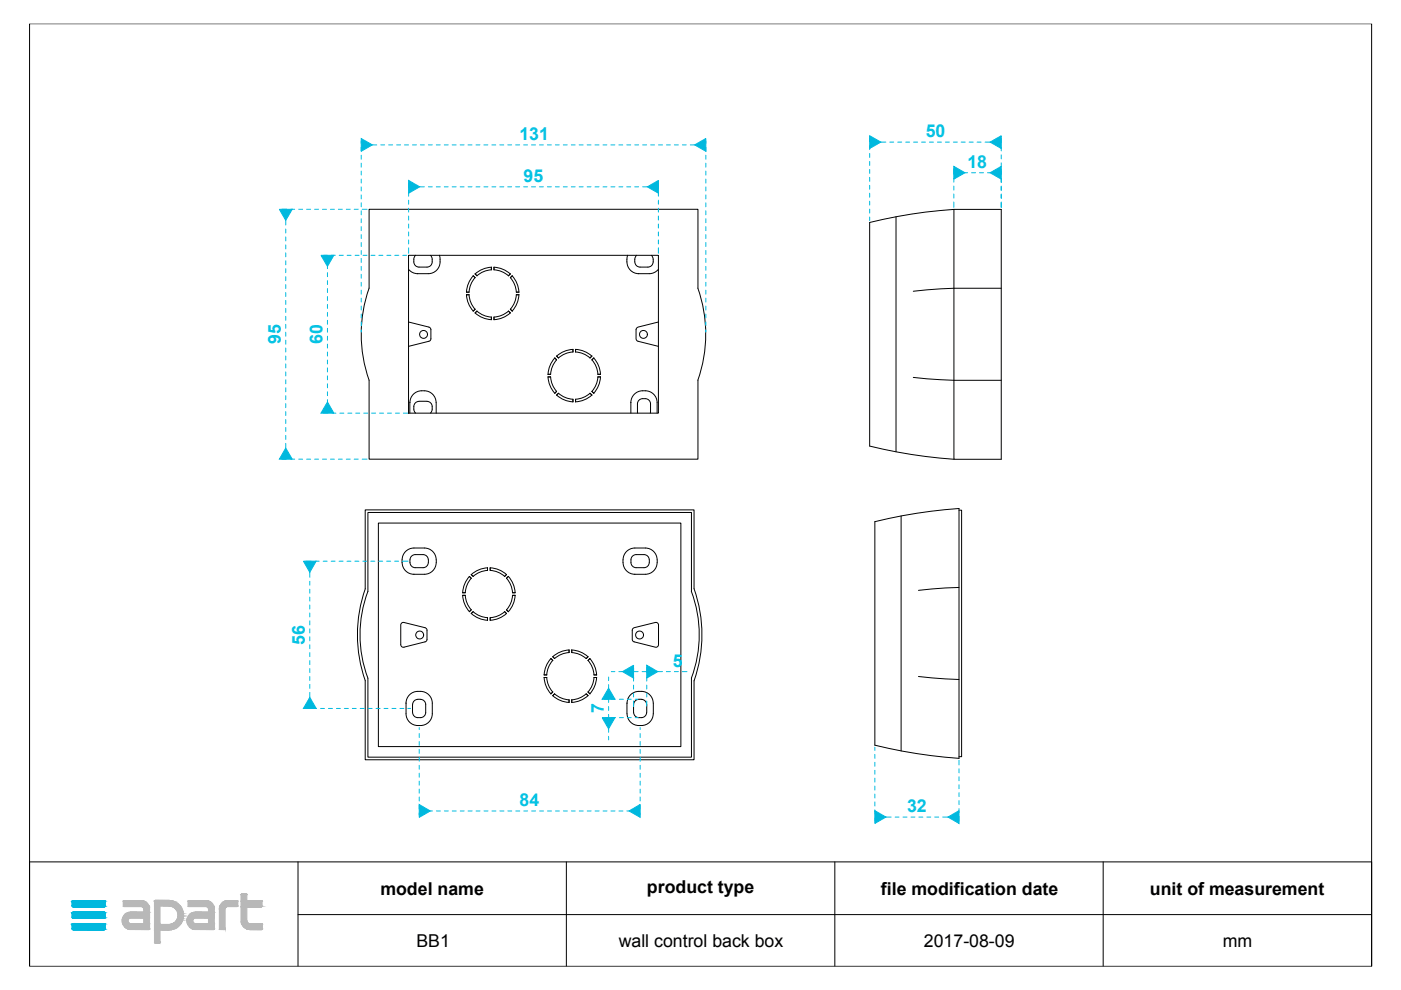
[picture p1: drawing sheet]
<svg xmlns="http://www.w3.org/2000/svg" width="297mm" height="210mm" viewBox="0 0 297 210" stroke-linecap="round" stroke-linejoin="round" font-family="sans-serif">
<defs><g id="words">
<g font-size="3.8" fill="#00c3e4">
<text x="110.1" y="29.7">131</text>
<text x="196.3" y="29.1">50</text>
<text x="205.1" y="35.6">18</text>
<text x="111" y="38.6">95</text>
<text x="59.5" y="72.9" transform="rotate(-90 59.5 72.9)">95</text>
<text x="68.4" y="72.9" transform="rotate(-90 68.4 72.9)">60</text>
<text x="64.6" y="136.7" transform="rotate(-90 64.6 136.7)">56</text>
<text x="142.7" y="141.4">5</text>
<text x="128" y="151.2" transform="rotate(-90 128 151.2)">7</text>
<text x="110.2" y="170.9">84</text>
<text x="192.3" y="172.2">32</text>
</g>
<g font-size="3.8">
<text x="80.6" y="189.7">model name</text>
<text x="137.2" y="189.3">product type</text>
<text x="186.8" y="189.7">file modification date</text>
<text x="243.8" y="189.7">unit of measurement</text>
<text x="88.3" y="200.8">BB1</text>
<text x="131.2" y="200.8">wall control back box</text>
<text x="195.9" y="200.8">2017-08-09</text>
<text x="259.3" y="200.8">mm</text>
</g>
</g></defs>
<g fill="none" stroke="#000" stroke-width=".21">
<path d="M6.3 5h284.5v199.9h-284.5zM86.6 54.1h53v33.5h-53zM86.6 57.1l.7 .6 1.3 .3M88.1 54.1a1.5 1.5 0 0 0 .7 2.5h1.7a1.44 1.44 0 0 0 1.2-1 1.44 1.44 0 0 0-.4-1.5M88.6 58h.1M93.2 54.1a2.82 2.82 0 0 1-2.4 3.9h-2.2M100.3 58.5l.4 .4-.9 1.4-.4 1.6h-.5l.4-1.8zM100.7 58.1l1.6-1 1.9-.4v.5l-1.7 .4-1.4 .9zM104.7 56.7l1.9 .4 1.6 1-.4 .4-1.4-.9-1.7-.4zM108.6 58.5l1 1.6 .4 1.8h-.5l-.4-1.6-.9-1.4zM132.9 55v.5M132.9 55.5a2.5 2.5 0 0 0 2.5 2.5"/>
<path d="M133.1 54.1l-.2 .9M135 54.1a1.48 1.48 0 0 0 .7 2.5h1.7a1.1 1.1 0 0 0 1.1-1.1M135.4 58h.1M138.1 54.1l.4 .9M138.5 55v.5M139.6 57.1l-.7 .6-.8 .3h-2.7M190 46v49.8M202.2 44.4h10.1v53h-10.1zM202.2 44.4a103.2 103.2 0 0 0-17.8 2.8v47.4a106 106 0 0 0 17.8 2.8M86.6 68.3l4.3 1.1 .5 .4v2.1l-.2 .3-4.6 1.2M100.3 66l-1-1.7-.4-1.8h.5l.4 1.6 .9 1.5-.4 .4M101.1 66l1.4 .9 1.7 .3v.6l-1.3-.2-1.1-.5-1.1-.8 .4-.3"/>
<path d="M107.8 66l-1.4 .9-1.7 .3v.6l1.3-.2 1.2-.5 1-.8-.4-.3M108.6 66l1-1.7 .4-1.8h-.5l-.4 1.6-.9 1.5 .4 .4M116.7 79.9h-.5l.2 1.3 .5 1.1 .7 1.1 .4-.4-.9-1.4-.4-1.7M116.7 79.4l.4-1.7 .9-1.4-.4-.4-.7 1-.5 1.2-.2 1.3h.5M121.5 74.1l-1.9 .4-1.6 1M121.5 74.1v.5l-1.7 .4-1.4 .9-.4-.4M122 74.1v.5l1.7 .4 1.4 .9 .4-.4M122 74.1l1.9 .4 1.6 1M125.9 75.9l1 1.6 .4 1.9h-.5l-.4-1.7-.9-1.4zM126.8 79.9h.5l-.2 1.3-.5 1.1-.7 1.1-.4-.4 .9-1.4zM139.6 68.3l-4.3 1.1-.4 .5v1.9l.2 .5 4.5 1.1M148 61.1a29.3 29.3 0 0 1 0 19.5"/>
<path d="M148 61.1v-16.7h-69.7v16.7a29.3 29.3 0 0 0 0 19.5v16.8h69.7v-16.8M212.3 61.1a119 119 0 0 0-18.7 .7M86.9 85.4v2.2M86.9 85.3v.1M86.9 85.3a2.82 2.82 0 0 1 2.3-2.5 2.82 2.82 0 0 1 3 1.5l.3 1.1M88.8 85.1a1.43 1.43 0 0 0-1.1 1 1.43 1.43 0 0 0 .4 1.5M88.8 85.1h1.7M90.5 85.1a1.43 1.43 0 0 1 1.2 1 1.43 1.43 0 0 1-.4 1.5M92.5 85.4v2.2M118 83.8l.4-.4 1.4 .9 1.7 .3v.6M118 83.8l1.6 1 1.9 .4M125.5 83.8l-1.6 1-1.9 .4"/>
<path d="M125.5 83.8l-.4-.4-1.4 .9-1.7 .3v.6M133.8 85.4v2.2M133.8 85.3v.1M133.8 85.3a2.8 2.8 0 0 1 2.7-2.5 2.8 2.8 0 0 1 2.8 2.6v2.2M135.2 87.6v-2a1.42 1.42 0 0 1 1.3-1.1 1.42 1.42 0 0 1 1.4 1.1v2M193.6 80a124.8 124.8 0 0 0 18.7 .6M77.4 108.1h69.8v16.7a29.3 29.3 0 0 1 0 19.5v16.8h-69.8l.1-16.8a29.5 29.5 0 0 1-.1-19.5zM80.2 110.9h64.2v47.4h-64.2zM85.2 118.7v.6M85.3 119.3a2.5 2.5 0 0 0 2.4 2.5M85.3 118.7a2.5 2.5 0 0 1 2.5-2.5 4.6 4.6 0 0 1 3.7 .5 2.95 2.95 0 0 1-.9 5l-2.8 .1M90.8 118.7a1.1 1.1 0 0 0-1.1-1.1h-1.7a1.42 1.42 0 0 0-1.1 1.4 1.42 1.42 0 0 0 1.1 1.4h1.7a1.1 1.1 0 0 0 1.1-1.1"/>
<path d="M90.8 118.7v.6M134.2 117.8a4 4 0 0 1 2.7-.2 1.46 1.46 0 0 1 .8 1.5 1.46 1.46 0 0 1-1.2 1.3h-1.6a1.44 1.44 0 0 1-1.2-1.1 1.44 1.44 0 0 1 .5-1.5zM139.3 118.7a2.5 2.5 0 0 0-2.5-2.5 4.6 4.6 0 0 0-3.8 .5 2.96 2.96 0 0 0 1 5l.6 .1M139.3 119.3a2.5 2.5 0 0 1-2.5 2.5h-2.2M139.3 118.7v.6M185.5 110.6a106.2 106.2 0 0 1 17.8-2.8v53a106.2 106.2 0 0 1-17.8-2.8zM191.1 109.4v49.8M203.3 108.2h.6v52.2h-.6M85.1 132.2l.5-.2 4.6 1.1 .3 .4-.1 2.4-.2 .2-4.5 1.1h-.4l-.3-.4v-4.4zM87.7 121.8h.1M98.1 126.2h.5l.4 1.7 .9 1.4-.4 .4M98.1 126.2l.4 1.9 1 1.6"/>
<path d="M99.5 122.2l.4 .4-.9 1.4-.4 1.7h-.5M99.5 122.2l-1 1.6-.4 1.9M99.9 130.1l.4-.4 1.4 .9 1.7 .4v.5l-1.9-.4zM99.9 121.8l1.6-1 1.9-.4v.5l-1.7 .4-1.4 .9zM103.9 120.4l1.9 .4 1.6 1-.4 .4-1.4-.9-1.7-.4zM103.9 131l1.7-.4 1.4-.9 .4 .4-1 .7-1.2 .5-1.3 .2zM109.2 125.7l-.4-1.9-1-1.6-.4 .4 .9 1.4 .4 1.7h.5M109.2 126.2h-.5l-.4 1.7-.9 1.4 .4 .4 1-1.6 .4-1.9M117.2 139.2l1.6-1 1.8-.4v.6l-1.6 .3-1.4 .9zM121.2 137.8l1.9 .4 1.6 1-.4 .4-1.5-.9-1.6-.3zM125.1 139.6l1 1.6 .4 1.9M125.1 139.6l-.4 .4 .9 1.5 .3 1.6h.6"/>
<path d="M134.2 133.3l4.7-1.3h.4l.3 .4v4.4l-.1 .2-.5 .2-4.6-1.1-.3-.4v-2.2zM134.6 121.8h.1M146.6 125.4a26.1 26.1 0 0 1 0 18.4M146.6 125.4v-16.7h-68.6v16.7a26.1 26.1 0 0 0 0 18.4v16.7h68.6v-16.7M203.3 124.6l-8.6 .6M86.1 149.1h.1M86.6 147.5a2.85 2.85 0 0 1 3.1-.9 2.85 2.85 0 0 1 2 2.5 4.6 4.6 0 0 1-.6 3.8 2.85 2.85 0 0 1-3 .9 2.85 2.85 0 0 1-2-2.5 4.6 4.6 0 0 1 .5-3.8zM88.6 148.3a1.14 1.14 0 0 0-1.1 1.1v1.7a1.42 1.42 0 0 0 1.4 1.1 1.42 1.42 0 0 0 1.4-1.1v-1.7a1.1 1.1 0 0 0-1.1-1.1M88.6 148.3h.6M115.4 143.6l.5 .1 .4 1.6 .9 1.4-.4 .4M115.4 143.1l.4-1.9 1-1.6 .4 .4-.9 1.5-.4 1.6h-.5M115.4 143.6l.4 1.9 1 1.6"/>
<path d="M117.6 147.1l1.4 .9 1.6 .4M117.6 147.1l-.4 .4 1.6 1 1.8 .4 .1-.5M124.3 147.1l-1.5 .9-1.6 .4M124.3 147.1l.4 .4-1.6 1-1.9 .4v-.5M126.5 143.6l-.4 1.9-1 1.6M126.5 143.6l-.6 .1-.3 1.6-.9 1.4 .4 .4M133 149.1h.1M133.5 147.5a2.83 2.83 0 0 1 3-.9 2.83 2.83 0 0 1 2 2.5v2.2a2.8 2.8 0 0 1-2.8 2.5 2.8 2.8 0 0 1-2.7-2.5 4.6 4.6 0 0 1 .5-3.8zM134.3 149.4v1.7M135.4 148.3a1.1 1.1 0 0 0-1.1 1.1M135.4 148.3h.6M136 148.3a1.1 1.1 0 0 1 1.1 1.1v1.7a1.42 1.42 0 0 1-1.4 1.1 1.42 1.42 0 0 1-1.4-1.1"/>
<path d="M194.7 143.4l8.6 .7M6.3 182.7h284.5v22.2h-284.5zM63.2 193.9h227.6M63.2 182.7v22.2M120.1 182.7v22.2M177 182.7v22.2M233.9 182.7v22.2"/>
<circle cx="89.8" cy="70.9" r=".83"/>
<circle cx="136.4" cy="70.9" r=".83"/>
<circle cx="89" cy="134.6" r=".84"/>
<circle cx="135.6" cy="134.6" r=".84"/>
</g>
<g fill="#00b8de" stroke="#00b8de" stroke-width=".21">
<path d="M15.5 191h6.6z"/>
<path d="M15.4 191h6.8z"/>
<path d="M15.5 191h6.7z"/>
<path d="M15.3 191h6.9z"/>
<path d="M15.3 191l7 .1z"/>
<path d="M15.3 191.1h7z"/>
<path d="M15.3 191.1l7.1 .1z"/>
<path d="M15.2 191.2h7.2z"/>
<path d="M15.2 191.2l7.2 .8h-7.2z"/>
<path d="M15.2 191.2h7.2v.8z"/>
<path d="M15.2 192h7.2z"/>
<path d="M15.2 192l7.1 .1z"/>
<path d="M15.3 192.1h7z"/>
<path d="M15.3 192.1l7 .1z"/>
<path d="M15.3 192.2h6.9z"/>
<path d="M15.3 192.2h7z"/>
<path d="M15.4 192.2l6.8 .1z"/>
<path d="M15.4 192.2h6.8z"/>
<path d="M15.4 192.3h6.7z"/>
<path d="M15.4 192.3h6.8z"/>
<path d="M15.5 192.3h6.6z"/>
<path d="M15.5 193.4h6.6z"/>
<path d="M15.4 193.4h6.8z"/>
<path d="M15.5 193.4h6.7z"/>
<path d="M15.3 193.5h6.9z"/>
<path d="M15.4 193.4l6.8 .1z"/>
<path d="M15.3 193.5h7z"/>
<path d="M15.3 193.5l7 .1z"/>
<path d="M15.3 193.6h7.1z"/>
<path d="M15.2 193.6l7.2 .1z"/>
<path d="M15.2 193.7l7.2 .7h-7.2z"/>
<path d="M15.2 193.7h7.2v.7z"/>
<path d="M15.2 194.4l7.2 .1z"/>
<path d="M15.2 194.5h7.1z"/>
<path d="M15.2 194.5h7.2z"/>
<path d="M15.3 194.5l7 .1z"/>
<path d="M15.3 194.5h7z"/>
<path d="M15.3 194.6h7z"/>
<path d="M15.3 194.6h6.9z"/>
<path d="M15.3 194.6l6.9 .1z"/>
<path d="M15.4 194.7h6.8z"/>
<path d="M15.4 194.7h6.7z"/>
<path d="M15.5 194.7h6.6z"/>
<path d="M15.5 195.8h6.6z"/>
<path d="M15.4 195.8h6.8z"/>
<path d="M15.5 195.8h6.7z"/>
<path d="M15.3 195.9h6.9z"/>
<path d="M15.4 195.8l6.8 .1z"/>
<path d="M15.3 195.9h7z"/>
<path d="M15.3 195.9l7 .1z"/>
<path d="M15.3 196h7.1z"/>
<path d="M15.2 196l7.2 .1z"/>
<path d="M15.2 196.1l7.2 .7h-7.2z"/>
<path d="M15.2 196.1h7.2v.7z"/>
<path d="M15.2 196.8l7.2 .1z"/>
<path d="M15.2 196.9h7.1z"/>
<path d="M15.2 196.9h7.2z"/>
<path d="M15.3 196.9l7 .1z"/>
<path d="M15.3 196.9h7z"/>
<path d="M15.3 197h7z"/>
<path d="M15.3 197l6.9 .1z"/>
<path d="M15.3 197.1h6.9z"/>
<path d="M15.4 197.1h6.8z"/>
<path d="M15.4 197.1h6.7z"/>
<path d="M15.5 197.1h6.6z"/>
<path d="M76.6 29.4l2.4 1.3-2.4 1.4z"/>
<path d="M147.3 30.7l2.4-1.3v2.7z"/>
<path d="M59.2 44.4h2.8l-1.4 2.3z"/>
<path d="M60.6 95l1.4 2.4h-2.8z"/>
<path d="M184.4 28.8l2.4 1.3-2.4 1.4z"/>
<path d="M209.9 30.1l2.4-1.3v2.7z"/>
<path d="M64.3 119h2.7l-1.3 2.3z"/>
<path d="M65.7 147.9l1.3 2.3h-2.7z"/>
<path d="M129 145.9l1.4 2.4h-2.7z"/>
<path d="M127.7 152.2h2.7l-1.4 2.3z"/>
<path d="M132 142.4l2.3-1.4v2.8z"/>
<path d="M137.1 141l2.4 1.4-2.4 1.4z"/>
<path d="M202.2 35.3l2.4 1.3-2.4 1.4z"/>
<path d="M209.9 36.6l2.4-1.3v2.7z"/>
<path d="M185.5 171.9l2.3 1.3-2.3 1.4z"/>
<path d="M201 173.2l2.3-1.3v2.7z"/>
<path d="M88.9 170.6l2.3 1.3-2.3 1.4z"/>
<path d="M133.4 171.9l2.3-1.3v2.7z"/>
<path d="M86.6 38.3l2.4 1.3-2.4 1.4z"/>
<path d="M137.2 39.6l2.4-1.3v2.7z"/>
<path d="M69.4 85.2l1.4 2.4h-2.7z"/>
<path d="M68.1 54.1h2.7l-1.4 2.4z"/>
</g>
<g fill="#b8b8b8" stroke="#b8b8b8" stroke-width=".21">
<path d="M51.2 189.6h1z"/>
<path d="M51.2 189.6h1.1z"/>
<path d="M51.1 189.6h1.2z"/>
<path d="M51.1 189.6l1.2 .1z"/>
<path d="M51.1 189.7h1.2z"/>
<path d="M32.9 190.9h3z"/>
<path d="M32.9 190.9h3.1z"/>
<path d="M32.8 190.9h3.2z"/>
<path d="M32.8 190.9l3.4 .1z"/>
<path d="M48.2 191h2.1z"/>
<path d="M40 191h3.7z"/>
<path d="M26.2 191h3.8z"/>
<path d="M51.1 189.7l1.2 1.3h-1.2z"/>
<path d="M51.1 189.7h1.2v1.3z"/>
<path d="M51.1 191h4.4z"/>
<path d="M39.9 191h3.9z"/>
<path d="M40 191h3.8z"/>
<path d="M32.8 191h3.5z"/>
<path d="M48.1 191h2.2z"/>
<path d="M26.2 191h3.9z"/>
<path d="M48 191h2.4z"/>
<path d="M48.1 191h2.3z"/>
<path d="M39.9 191h4z"/>
<path d="M26.2 191h4z"/>
<path d="M32.8 191h3.6z"/>
<path d="M47.9 191h2.5z"/>
<path d="M39.9 191h4.1z"/>
<path d="M26.2 191h4.1z"/>
<path d="M32.8 191h3.7z"/>
<path d="M39.9 191h4.2z"/>
<path d="M26.2 191h4.2z"/>
<path d="M32.8 191h3.8z"/>
<path d="M51.1 191h4.5z"/>
<path d="M47.8 191h2.6z"/>
<path d="M32.7 191h3.9z"/>
<path d="M47.7 191h2.7z"/>
<path d="M39.9 191h4.3z"/>
<path d="M26.1 191h4.4z"/>
<path d="M47.7 191.1h2.7z"/>
<path d="M47.7 191l2.7 .1z"/>
<path d="M39.9 191l4.4 .1z"/>
<path d="M26.1 191l4.4 .1z"/>
<path d="M51.1 191l4.5 .1z"/>
<path d="M47.6 191.1h2.8z"/>
<path d="M39.9 191.1h4.4z"/>
<path d="M26.1 191.1h4.5z"/>
<path d="M32.7 191l4.2 .1z"/>
<path d="M47.3 191.3l.3-.2 2.8 .2z"/>
<path d="M47.6 191.1h2.8v.2z"/>
<path d="M39.9 191.1l4.7 .2h-4.7z"/>
<path d="M39.9 191.1h4.4l.3 .2z"/>
<path d="M26.1 191.1l4.8 .2h-4.8z"/>
<path d="M26.1 191.1h4.5l.3 .2z"/>
<path d="M32.7 191.1l4.7 .2h-4.7z"/>
<path d="M32.7 191.1h4.2l.5 .2z"/>
<path d="M47 191.5l.3-.2 3.1 .2z"/>
<path d="M47.3 191.3h3.1v.2z"/>
<path d="M39.9 191.3l5 .2h-5z"/>
<path d="M39.9 191.3h4.7l.3 .2z"/>
<path d="M26.1 191.3l5.1 .2h-5.1z"/>
<path d="M26.1 191.3h4.8l.3 .2z"/>
<path d="M32.7 191.3l5.1 .3h-5.1z"/>
<path d="M32.7 191.3h4.7l.4 .3z"/>
<path d="M47 191.5l3.4 .2h-3.6z"/>
<path d="M47 191.5h3.4v.2z"/>
<path d="M39.9 191.5l5.2 .2h-5.2z"/>
<path d="M39.9 191.5h5l.2 .2z"/>
<path d="M26.1 191.5l5.3 .2h-5.3z"/>
<path d="M26.1 191.5h5.1l.2 .2z"/>
<path d="M32.7 191.6l5.4 .4h-5.4z"/>
<path d="M32.7 191.6h5.1l.3 .4z"/>
<path d="M46.8 191.7l3.6 .3h-3.7z"/>
<path d="M46.8 191.7h3.6v.3z"/>
<path d="M39.9 191.7l5.4 .3h-5.4z"/>
<path d="M39.9 191.7h5.2l.2 .3z"/>
<path d="M26.1 191.7l5.5 .3h-5.5z"/>
<path d="M26.1 191.7h5.3l.2 .3z"/>
<path d="M46.7 192l3.7 .1z"/>
<path d="M39.9 192l5.4 .1z"/>
<path d="M26.1 192l5.5 .1z"/>
<path d="M46.6 192.1h3.8z"/>
<path d="M26.1 192.1h5.5z"/>
<path d="M39.9 192.1h5.4z"/>
<path d="M32.7 192l5.6 .1h-5.6z"/>
<path d="M32.7 192h5.4l.2 .1z"/>
<path d="M51.1 191.1l4.5 1h-4.5z"/>
<path d="M51.1 191.1h4.5v1z"/>
<path d="M51.1 192.1h4.5z"/>
<path d="M39.9 192.1l5.4 .1z"/>
<path d="M46.6 192.1l3.8 .1z"/>
<path d="M26.2 192.1l5.4 .1z"/>
<path d="M51.1 192.1l4.5 .1z"/>
<path d="M39.9 192.2h5.4z"/>
<path d="M35.9 192.1l2.4 .1z"/>
<path d="M46.6 192.2h3.8z"/>
<path d="M26.2 192.2h5.4z"/>
<path d="M51.1 192.2h4.4z"/>
<path d="M51.1 192.2h4.5z"/>
<path d="M46.6 192.2h3.7z"/>
<path d="M40 192.2h5.3z"/>
<path d="M46.6 192.2h1.5z"/>
<path d="M46.6 192.2h1.6z"/>
<path d="M43.7 192.2h1.7z"/>
<path d="M30 192.2h1.6z"/>
<path d="M51.1 192.2h4.3z"/>
<path d="M46.6 192.2l1.4 .1z"/>
<path d="M43.8 192.2l1.6 .1z"/>
<path d="M30.1 192.2l1.5 .1z"/>
<path d="M36.3 192.2l2.1 .1h-1.8z"/>
<path d="M36.3 192.2h2l.1 .1z"/>
<path d="M46.6 192.3h1.3z"/>
<path d="M46.6 192.3h1.4z"/>
<path d="M43.9 192.3h1.5z"/>
<path d="M30.2 192.3h1.4z"/>
<path d="M46.5 192.3l1.4 .1z"/>
<path d="M46.5 192.3h1.4z"/>
<path d="M44 192.3l1.4 .1z"/>
<path d="M30.3 192.3l1.4 .1z"/>
<path d="M36.6 192.3l1.8 .1z"/>
<path d="M46.5 192.4h1.4z"/>
<path d="M44 192.4h1.4z"/>
<path d="M30.3 192.4h1.4z"/>
<path d="M36.8 192.4l1.7 .1h-1.6z"/>
<path d="M36.8 192.4h1.6l.1 .1z"/>
<path d="M46.5 192.4l1.3 .1z"/>
<path d="M44.1 192.4l1.3 .1z"/>
<path d="M30.3 192.4l1.4 .1z"/>
<path d="M46.5 192.5l1.3 .1z"/>
<path d="M46.5 192.5h1.3z"/>
<path d="M44.1 192.5l1.3 .1z"/>
<path d="M30.4 192.5l1.3 .1z"/>
<path d="M46.5 192.6l1.2 .1z"/>
<path d="M46.5 192.6h1.3z"/>
<path d="M44.2 192.6l1.2 .1z"/>
<path d="M30.4 192.6l1.3 .1z"/>
<path d="M46.5 192.7h1.2z"/>
<path d="M44.2 192.7h1.2z"/>
<path d="M30.5 192.7h1.2z"/>
<path d="M36.9 192.5l1.7 .2h-1.4z"/>
<path d="M36.9 192.5h1.6l.1 .2z"/>
<path d="M37.2 192.7l1.5 .1z"/>
<path d="M37.3 192.8l1.4 .2h-1.3z"/>
<path d="M37.3 192.8h1.4v.2z"/>
<path d="M37.4 193l1.4 .3h-1.2z"/>
<path d="M37.4 193h1.3l.1 .3z"/>
<path d="M37.6 193.3h1.2z"/>
<path d="M44.2 192.7l1.2 .7h-1.2z"/>
<path d="M44.2 192.7h1.2v.7z"/>
<path d="M30.5 192.7l1.2 .7h-1.2z"/>
<path d="M30.5 192.7h1.2v.7z"/>
<path d="M41 193.5h4.4z"/>
<path d="M41.3 193.4l4.1 .1z"/>
<path d="M27.2 193.5h4.5z"/>
<path d="M27.6 193.4l4.1 .1z"/>
<path d="M40.7 193.6h4.7z"/>
<path d="M41 193.5l4.4 .1z"/>
<path d="M26.9 193.6h4.8z"/>
<path d="M27.2 193.5l4.5 .1z"/>
<path d="M37.6 193.3l1.3 .4h-1.2z"/>
<path d="M37.6 193.3h1.2l.1 .4z"/>
<path d="M40.4 193.7l.3-.1 4.7 .1z"/>
<path d="M40.7 193.6h4.7v.1z"/>
<path d="M26.6 193.7l.3-.1 4.8 .1z"/>
<path d="M26.9 193.6h4.8v.1z"/>
<path d="M37.7 193.7l1.2 .1z"/>
<path d="M40.1 194l.3-.3 5 .3z"/>
<path d="M40.4 193.7h5v.3z"/>
<path d="M26.4 194l.2-.3 5.1 .3z"/>
<path d="M26.6 193.7h5.1v.3z"/>
<path d="M37.7 193.8l1.2 .2h-1.2z"/>
<path d="M37.7 193.8h1.2v.2z"/>
<path d="M40.1 194l5.3 .3h-5.5z"/>
<path d="M40.1 194h5.3v.3z"/>
<path d="M26.4 194l5.3 .3h-5.5z"/>
<path d="M26.4 194h5.3v.3z"/>
<path d="M37.7 194l1.2 .3h-1.2z"/>
<path d="M37.7 194h1.2v.3z"/>
<path d="M37.7 194.3l1.2 .1z"/>
<path d="M37.7 194.3h1.2z"/>
<path d="M39.9 194.3l5.5 .3h-5.6z"/>
<path d="M39.9 194.3h5.5v.3z"/>
<path d="M26.2 194.3l5.5 .3h-5.7z"/>
<path d="M26.2 194.3h5.5v.3z"/>
<path d="M39.8 194.6h5.6z"/>
<path d="M26 194.6h5.7z"/>
<path d="M39.7 194.6l1.6 .1z"/>
<path d="M39.7 194.6h1.7z"/>
<path d="M26 194.6l1.5 .1z"/>
<path d="M26 194.6h1.6z"/>
<path d="M39.7 194.7h1.5z"/>
<path d="M39.7 194.7h1.6z"/>
<path d="M26 194.7h1.4z"/>
<path d="M26 194.7h1.5z"/>
<path d="M37.7 194.4l1.1 .4h-1.2z"/>
<path d="M37.7 194.4h1.2l-.1 .4z"/>
<path d="M39.7 194.7l1.4 .1z"/>
<path d="M26 194.7l1.3 .1z"/>
<path d="M37.6 194.8h1.2z"/>
<path d="M39.7 194.8l1.3 .1z"/>
<path d="M39.7 194.8h1.4z"/>
<path d="M26 194.8l1.2 .1z"/>
<path d="M26 194.8h1.3z"/>
<path d="M39.7 194.9h1.3z"/>
<path d="M25.9 194.9h1.3z"/>
<path d="M39.6 194.9l1.3 .1z"/>
<path d="M39.6 194.9h1.4z"/>
<path d="M25.9 194.9l1.3 .1z"/>
<path d="M39.6 195l1.3 .1z"/>
<path d="M39.6 195h1.3z"/>
<path d="M25.9 195l1.2 .1z"/>
<path d="M25.9 195h1.3z"/>
<path d="M37.6 194.8l1.1 .3h-1.3z"/>
<path d="M37.6 194.8h1.2l-.1 .3z"/>
<path d="M39.6 195.1l1.3 .1h-1.3z"/>
<path d="M39.6 195.1h1.3z"/>
<path d="M25.9 195.1l1.2 .1h-1.2z"/>
<path d="M25.9 195.1h1.2z"/>
<path d="M39.6 195.2h1.3z"/>
<path d="M25.9 195.2h1.2z"/>
<path d="M51.1 192.2l1.2 3.1h-1.2z"/>
<path d="M51.1 192.2h1.2v3.1z"/>
<path d="M51.1 195.3h1.2z"/>
<path d="M37.4 195.1l1.3 .2h-1.4z"/>
<path d="M37.4 195.1h1.3v.2z"/>
<path d="M39.6 195.2l1.3 .1z"/>
<path d="M25.9 195.2l1.2 .1z"/>
<path d="M51.1 195.3l1.2 .1z"/>
<path d="M37.3 195.3l1.3 .1h-1.4z"/>
<path d="M37.3 195.3h1.4z"/>
<path d="M39.6 195.3l1.3 .1z"/>
<path d="M25.9 195.3l1.2 .1z"/>
<path d="M51.1 195.4l1.3 .1z"/>
<path d="M39.6 195.4l1.3 .1z"/>
<path d="M25.9 195.4l1.3 .1z"/>
<path d="M51.1 195.5h1.3z"/>
<path d="M39.6 195.5l1.4 .1z"/>
<path d="M25.9 195.5l1.3 .1z"/>
<path d="M39.6 195.6h1.4z"/>
<path d="M25.9 195.6h1.3z"/>
<path d="M36.9 195.6l.3-.2 1.3 .2z"/>
<path d="M37.2 195.4h1.4l-.1 .2z"/>
<path d="M51.1 195.5l1.4 .1z"/>
<path d="M51.1 195.6h1.4z"/>
<path d="M39.7 195.6l1.4 .1z"/>
<path d="M25.9 195.6l1.4 .1z"/>
<path d="M51.1 195.6l1.4 .1z"/>
<path d="M36.8 195.7h1.6z"/>
<path d="M36.9 195.6h1.6z"/>
<path d="M51.2 195.7h1.4z"/>
<path d="M39.7 195.7l1.5 .1z"/>
<path d="M26 195.7l1.4 .1z"/>
<path d="M51.2 195.7l1.5 .1z"/>
<path d="M39.7 195.8h1.6z"/>
<path d="M26 195.8h1.5z"/>
<path d="M36.6 195.8h1.8z"/>
<path d="M51.2 195.8h1.6z"/>
<path d="M51.2 195.8h1.7z"/>
<path d="M51.2 195.8h4.3z"/>
<path d="M44.2 194.6l1.2 1.2h-1.2z"/>
<path d="M44.2 194.6h1.2v1.2z"/>
<path d="M39.7 195.8h1.7z"/>
<path d="M30.5 194.6l1.2 1.2h-1.2z"/>
<path d="M30.5 194.6h1.2v1.2z"/>
<path d="M26 195.8h1.6z"/>
<path d="M51.2 195.8h4.4z"/>
<path d="M51.2 195.8l4.4 .1z"/>
<path d="M51.2 195.9h4.4z"/>
<path d="M39.7 195.8l5.7 .1z"/>
<path d="M26 195.8l5.7 .1z"/>
<path d="M36.3 195.9l.3-.1 1.7 .1z"/>
<path d="M36.6 195.8h1.8l-.1 .1z"/>
<path d="M35.9 196h2.4z"/>
<path d="M36.3 195.9h2z"/>
<path d="M32.7 192.1l1.2 3.9h-1.2z"/>
<path d="M32.7 192.1h1.2v3.9z"/>
<path d="M32.7 196l5.4 .1h-5.4z"/>
<path d="M32.7 196h5.6l-.2 .1z"/>
<path d="M39.8 195.9l5.6 .3h-5.5z"/>
<path d="M39.8 195.9h5.6v.3z"/>
<path d="M26 195.9l5.7 .3h-5.5z"/>
<path d="M26 195.9h5.7v.3z"/>
<path d="M51.2 195.9l4.4 .4h-4.2z"/>
<path d="M51.2 195.9h4.4v.4z"/>
<path d="M32.7 196.1l5.1 .4h-5.1z"/>
<path d="M32.7 196.1h5.4l-.3 .4z"/>
<path d="M39.9 196.2l5.5 .3h-5.3z"/>
<path d="M39.9 196.2h5.5v.3z"/>
<path d="M26.2 196.2l5.5 .3h-5.3z"/>
<path d="M26.2 196.2h5.5v.3z"/>
<path d="M51.4 196.3l4.2 .2h-4z"/>
<path d="M51.4 196.3h4.2v.2z"/>
<path d="M40.1 196.5l5.3 .2h-5z"/>
<path d="M40.1 196.5h5.3v.2z"/>
<path d="M26.4 196.5l5.3 .2h-5.1z"/>
<path d="M26.4 196.5h5.3v.2z"/>
<path d="M32.7 196.5l4.7 .3h-4.7z"/>
<path d="M32.7 196.5h5.1l-.4 .3z"/>
<path d="M51.6 196.5l4 .3h-3.7z"/>
<path d="M51.6 196.5h4v.3z"/>
<path d="M40.4 196.7l5 .2h-4.7z"/>
<path d="M40.4 196.7h5v.2z"/>
<path d="M26.6 196.7l5.1 .2h-4.8z"/>
<path d="M26.6 196.7h5.1v.2z"/>
<path d="M51.9 196.8l3.7 .1h-3.4z"/>
<path d="M51.9 196.8h3.7v.1z"/>
<path d="M46.5 192.7l1.2 4.3h-1.2z"/>
<path d="M46.5 192.7h1.2v4.3z"/>
<path d="M40.7 196.9l4.7 .1z"/>
<path d="M26.9 196.9l4.8 .1z"/>
<path d="M52.2 196.9l3.4 .1z"/>
<path d="M32.7 196.8l4.2 .2h-4.2z"/>
<path d="M32.7 196.8h4.7l-.5 .2z"/>
<path d="M46.5 197h1.2z"/>
<path d="M40.8 197h4.6z"/>
<path d="M27.1 197h4.6z"/>
<path d="M52.3 197h3.3z"/>
<path d="M40.9 197h4.5z"/>
<path d="M27.2 197h4.5z"/>
<path d="M52.4 197h3.2z"/>
<path d="M41 197h4.4z"/>
<path d="M52.5 197h3.1z"/>
<path d="M52.5 197l3.1 .1z"/>
<path d="M46.5 197l1.2 .1z"/>
<path d="M46.5 197.1h1.2z"/>
<path d="M41.1 197l4.3 .1z"/>
<path d="M27.3 197l4.4 .1z"/>
<path d="M27.3 197h4.4z"/>
<path d="M52.6 197.1h3z"/>
<path d="M41.2 197.1h4.2z"/>
<path d="M27.4 197.1h4.2z"/>
<path d="M27.4 197.1h4.3z"/>
<path d="M46.6 197.1h1.1z"/>
<path d="M46.6 197.1h1z"/>
<path d="M27.5 197.1h4.1z"/>
<path d="M41.3 197.1h4z"/>
<path d="M41.3 197.1h4.1z"/>
<path d="M27.6 197.1h4z"/>
<path d="M52.7 197.1h2.8z"/>
<path d="M52.7 197.1h2.9z"/>
<path d="M52.8 197.1h2.7z"/>
<path d="M52.9 197.1h2.6z"/>
<path d="M32.7 197l3.7 .1h-3.7z"/>
<path d="M32.7 197h4.2l-.5 .1z"/>
<path d="M32.7 197.1l3.2 .1z"/>
<path d="M32.7 197.1h3.7z"/>
<path d="M32.7 197.2l1.2 2.6h-1.2z"/>
<path d="M32.7 197.2h1.2v2.6z"/>
<path d="M32.7 199.8h1.2z"/>
<path d="M32.8 199.8h1.1z"/>
<path d="M32.8 199.8l1.1 .1z"/>
<path d="M32.8 199.9h1.1z"/>
<path d="M32.8 199.9h1z"/>
<path d="M32.9 199.9h.9z"/>
</g>
<g fill="none" stroke="#00b8de" stroke-width=".21">
<path d="M76.6 29.9v.5M76.6 31.2v.9M76.6 32.9v.8M76.6 34.6v.8M76.6 36.3v.8M76.6 38v.8M76.6 39.6v.9M79 30.7h.9M80.7 30.7h.9M82.4 30.7h.9M84.1 30.7h.8M85.8 30.7h.8"/>
<path d="M86.6 38.8v1.1M87.5 30.7h.8M89 39.6h1M89.1 30.7h.9M90.8 30.7h.9M90.8 39.6h.9M92.5 30.7h.8M92.5 39.6h.8M94.2 30.7h.8M94.2 39.6h.8M95.9 30.7h.8M95.9 39.6h.8"/>
<path d="M97.6 30.7h.8M97.6 39.6h.8M99.2 30.7h.9M99.2 39.6h.9M100.9 30.7h.9M100.9 39.6h.9M102.6 30.7h.8M102.6 39.6h.8M104.3 30.7h.8M104.3 39.6h.8M106 30.7h.8M106 39.6h.8"/>
<path d="M107.7 30.7h.8M107.7 39.6h.8M109.3 30.7h.9M109.3 39.6h.9M111 30.7h.8M111 39.6h.8M112.7 30.7h.8M112.7 39.6h.8M114.4 30.7h.8M114.4 39.6h.8M116.1 30.7h.8M116.1 39.6h.8"/>
<path d="M117.8 30.7h.8M117.8 39.6h.8M119.4 30.7h.9M119.4 39.6h.9M121.1 30.7h.8M121.1 39.6h.8M122.8 30.7h.8M122.8 39.6h.8M124.5 30.7h.8M124.5 39.6h.8M126.2 30.7h.8M126.2 39.6h.8"/>
<path d="M127.8 30.7h.9M127.8 39.6h.9M129.5 30.7h.9M129.5 39.6h.9M131.2 30.7h.8M131.2 39.6h.8M132.9 30.7h.8M132.9 39.6h.8M134.6 30.7h.8M134.6 39.6h.8M136.3 30.7h.8M136.3 39.6h.9"/>
<path d="M137.9 30.7h.9M139.6 38.8v1.1M139.6 30.7h.9M141.3 30.7h.8M143 30.7h.8M144.7 30.7h.8M146.3 30.7h1M149.7 29.9v.5M149.7 31.2v.9M149.7 32.9v.8M149.7 34.6v.8M149.7 36.3v.8"/>
<path d="M149.7 38v.8M149.7 39.6v.9M184.4 29.3v.7M184.4 30.9v.8M184.4 32.5v.9M184.4 34.2v.9M184.4 35.9v.9M184.4 37.6v.8M184.4 39.3v.8M186.8 30.1h1M188.7 30.1h.8M190.3 30.1h.9"/>
<path d="M192 30.1h.9M193.7 30.1h.8M195.4 30.1h.8M197.1 30.1h.8M198.8 30.1h.8M200.4 30.1h.9M202.1 30.1h.9M202.2 35.8v1.1M202.2 37.8v.8M202.2 39.5v.8M203.8 30.1h.8M204.6 36.6h.5"/>
<path d="M205.5 30.1h.8M206 36.6h.8M207.2 30.1h.8M207.7 36.6h.8M208.9 30.1h1M209.4 36.6h.5M212.3 29.3v1M212.3 31.2v.8M212.3 32.8v.9M212.3 34.5v.9M212.3 35.8v1.3M212.3 37.8v.9"/>
<path d="M212.3 39.5v.9M59.8 44.4h1M60.6 46.7v1M60.6 48.6v.8M60.6 50.2v.9M60.6 51.9v.9M60.6 53.6v.9M60.6 55.3v.8M60.6 57v.8M60.6 58.7v.8M61.6 44.4h.9M63.3 44.4h.9"/>
<path d="M65 44.4h.9M66.7 44.4h.8M68.4 44.4h.8M68.6 54.1h.8M69.4 56.5v.5M69.4 57.8v.9M69.4 59.5v.8M70.1 44.4h.8M70.2 54.1h.9M71.7 44.4h.9M71.9 54.1h.9M73.4 44.4h.9"/>
<path d="M73.6 54.1h.8M75.1 44.4h.8M75.3 54.1h.8M76.6 41.3v.9M76.6 43v.8M76.6 44.7v.8M76.6 46.4v.8M76.6 48.1v.8M76.6 49.8v.8M76.6 51.4v.9M76.6 53.1v.8M76.6 54.8v.8"/>
<path d="M76.6 56.5v.8M76.6 58.2v.8M76.6 59.8v.9M76.8 44.4h1M77 54.1h.8M78.7 54.1h.8M80.3 54.1h.9M82 54.1h.9M83.7 54.1h.8M85.4 54.1h.8M86.6 40.8v.8M86.6 42.4v.9"/>
<path d="M86.6 44.1v.9M86.6 45.8v.9M86.6 47.5v.9M86.6 49.2v.8M86.6 50.9v.8M86.6 52.5v1.2M139.6 40.8v.8M139.6 42.4v.9M139.6 44.1v.9M139.6 45.8v.9M139.6 47.5v.9M139.6 49.2v.8"/>
<path d="M139.6 50.9v.8M139.6 52.5v1.2M149.7 41.3v.9M149.7 43v.8M149.7 44.7v.8M149.7 46.4v.8M149.7 48.1v.8M149.7 49.8v.8M149.7 51.4v.9M149.7 53.1v.8M149.7 54.8v.8M149.7 56.5v.8"/>
<path d="M149.7 58.2v.8M149.7 59.8v.9M184.4 41v.8M184.4 42.7v.8M184.4 44.3v.9M184.4 46v.8M202.2 41.1v.9M202.2 42.8v1.2M212.3 41.1v1M212.3 42.8v1.2M60.6 60.3v.9M60.6 62v.9"/>
<path d="M60.6 63.7v.8M60.6 65.4v.8M60.6 67.1v.8M60.6 68.8v.8M60.6 70.4v.9M60.6 72.1v.9M60.6 73.8v.8M60.6 75.5v.8M60.6 77.2v.8M60.6 78.9v.8M69.4 61.2v.8M69.4 62.9v.8"/>
<path d="M69.4 64.5v.9M69.4 66.2v.9M69.4 67.9v.9M69.4 69.6v.8M69.4 71.3v.8M69.4 73v.8M69.4 74.6v.9M69.4 76.3v.9M69.4 78v.9M69.4 79.7v.8M76.6 61.5v.9M76.6 63.2v.8"/>
<path d="M76.6 64.9v.8M76.6 66.6v.8M76.6 68.3v.8M76.6 69.9v.5M149.7 61.5v.9M149.7 63.2v.8M149.7 64.9v.8M149.7 66.6v.8M149.7 68.3v.8M149.7 69.9v.5M59.8 97.4h1M60.6 80.5v.9"/>
<path d="M60.6 82.2v.9M60.6 83.9v.8M60.6 85.6v.8M60.6 87.3v.8M60.6 89v.8M60.6 90.6v.9M60.6 92.3v.9M60.6 94v1M61.6 97.4h.9M63.3 97.4h.9M65 97.4h.9M66.7 97.4h.8"/>
<path d="M68.4 97.4h.8M68.6 87.6h.9M69.4 81.4v.8M69.4 83.1v.8M69.4 84.7v.5M70.1 97.4h.8M70.4 87.6h.8M71.7 97.4h.9M72.1 87.6h.8M73.4 97.4h.9M73.7 87.6h.9M75.1 97.4h.8"/>
<path d="M75.4 87.6h.9M76.8 97.4h1M77.1 87.6h.9M78.8 87.6h.8M80.5 87.6h.8M82.2 87.6h.8M83.8 87.6h.9M85.5 87.6h1M64.8 119h1.2M66.8 119h.9M68.5 119h.9M70.2 119h.8"/>
<path d="M71.9 119h.8M73.6 119h.8M75.2 119h.9M76.9 119h.9M78.6 119h.9M80.3 119h.8M82 119h.8M83.7 119h.8M85.3 119h1.2M65.7 121.3v1.1M65.7 123.2v.9M65.7 124.9v.9"/>
<path d="M65.7 126.6v.8M65.7 128.3v.8M65.7 130v.8M65.7 131.6v.9M65.7 133.3v.9M65.7 135v.9M65.7 136.7v.9M65.7 138.4v.8M64.8 150.2h.6M65.7 140.1v.8M65.7 141.7v.9M65.7 143.4v.9"/>
<path d="M65.7 145.1v.9M65.7 146.8v1.1M66.3 150.2h.8M68 150.2h.8M69.6 150.2h.9M71.3 150.2h.9M73 150.2h.9M74.7 150.2h.8M76.4 150.2h.8M78.1 150.2h.8M79.7 150.2h.9M81.4 150.2h.9"/>
<path d="M83.1 150.2h.8M84.8 150.2h.8M86.5 150.2h.6M88.9 154.3v.4M88.9 155.5v.9M88.9 157.2v.8M88.9 158.9v.8M128.2 148.3h.6M128.2 152.2h.6M129 143.5v.8M129 145.1v.8M129 148.3v.6"/>
<path d="M129 149.8v.8M129 151.5v.7M129 154.5v.8M129 156.1v.8M129.6 142.4h.8M129.6 148.3h.9M129.6 152.2h.9M131.2 142.4h.8M131.3 148.3h.9M131.3 152.2h.9M133 148.3h.8M133 152.2h.8"/>
<path d="M134.3 141.6v1.1M134.3 143.6v.8M134.3 145.3v.8M134.3 146.9v.9M134.3 148.6v1.2M134.3 142.4h1M134.7 148.3h.6M134.7 152.2h.6M135.7 154.3v.4M135.7 155.5v.9M135.7 157.2v.8M135.7 158.9v.8"/>
<path d="M136.1 142.4h1M137.1 141.6v1.1M137.1 143.6v.8M137.1 145.3v.8M137.1 146.9v.9M137.1 148.6v1.2M139.5 142.4h1M141.3 142.4h.8M143 142.4h.8M144.7 142.4h1M185.5 158.4v.7M185.5 159.9v.9"/>
<path d="M88.9 160.6v.8M88.9 162.3v.8M88.9 163.9v.9M88.9 165.6v.9M88.9 167.3v.9M88.9 169v.8M88.9 170.7v.8M88.9 172.3v.5M91.2 171.9h.5M92.5 171.9h.9M94.2 171.9h.8M95.9 171.9h.8"/>
<path d="M97.6 171.9h.8M99.3 171.9h.8M100.9 171.9h.9M102.6 171.9h.9M104.3 171.9h.8M106 171.9h.8M107.7 171.9h.8M109.3 171.9h.9M111 171.9h.9M112.7 171.9h.9M114.4 171.9h.8M116.1 171.9h.8"/>
<path d="M117.8 171.9h.8M119.4 171.9h.9M121.1 171.9h.9M122.8 171.9h.9M124.5 171.9h.8M126.2 171.9h.8M127.9 171.9h.8M129.5 171.9h.9M131.2 171.9h.9M132.9 171.9h.5M135.7 160.6v.8M135.7 162.3v.8"/>
<path d="M135.7 163.9v.9M135.7 165.6v.9M135.7 167.3v.9M135.7 169v.8M135.7 170.7v.8M135.7 172.3v.5M185.5 161.6v.9M185.5 163.3v.9M185.5 165v.8M185.5 166.7v.8M185.5 168.3v.9M185.5 170v.9"/>
<path d="M185.5 171.7v.9M185.5 173.4v.7M187.8 173.2h1.1M189.8 173.2h.8M191.5 173.2h.8M193.1 173.2h.9M194.8 173.2h.9M196.5 173.2h.8M198.2 173.2h.8M199.9 173.2h1.1M203.3 161.2v1M203.3 163v.9"/>
<path d="M203.3 164.7v.8M203.3 166.4v.8M203.3 168.1v.8M203.3 169.7v.9M203.3 171.4v.9M203.3 173.1v1"/>
</g>
<use href="#words"/>
</svg>
